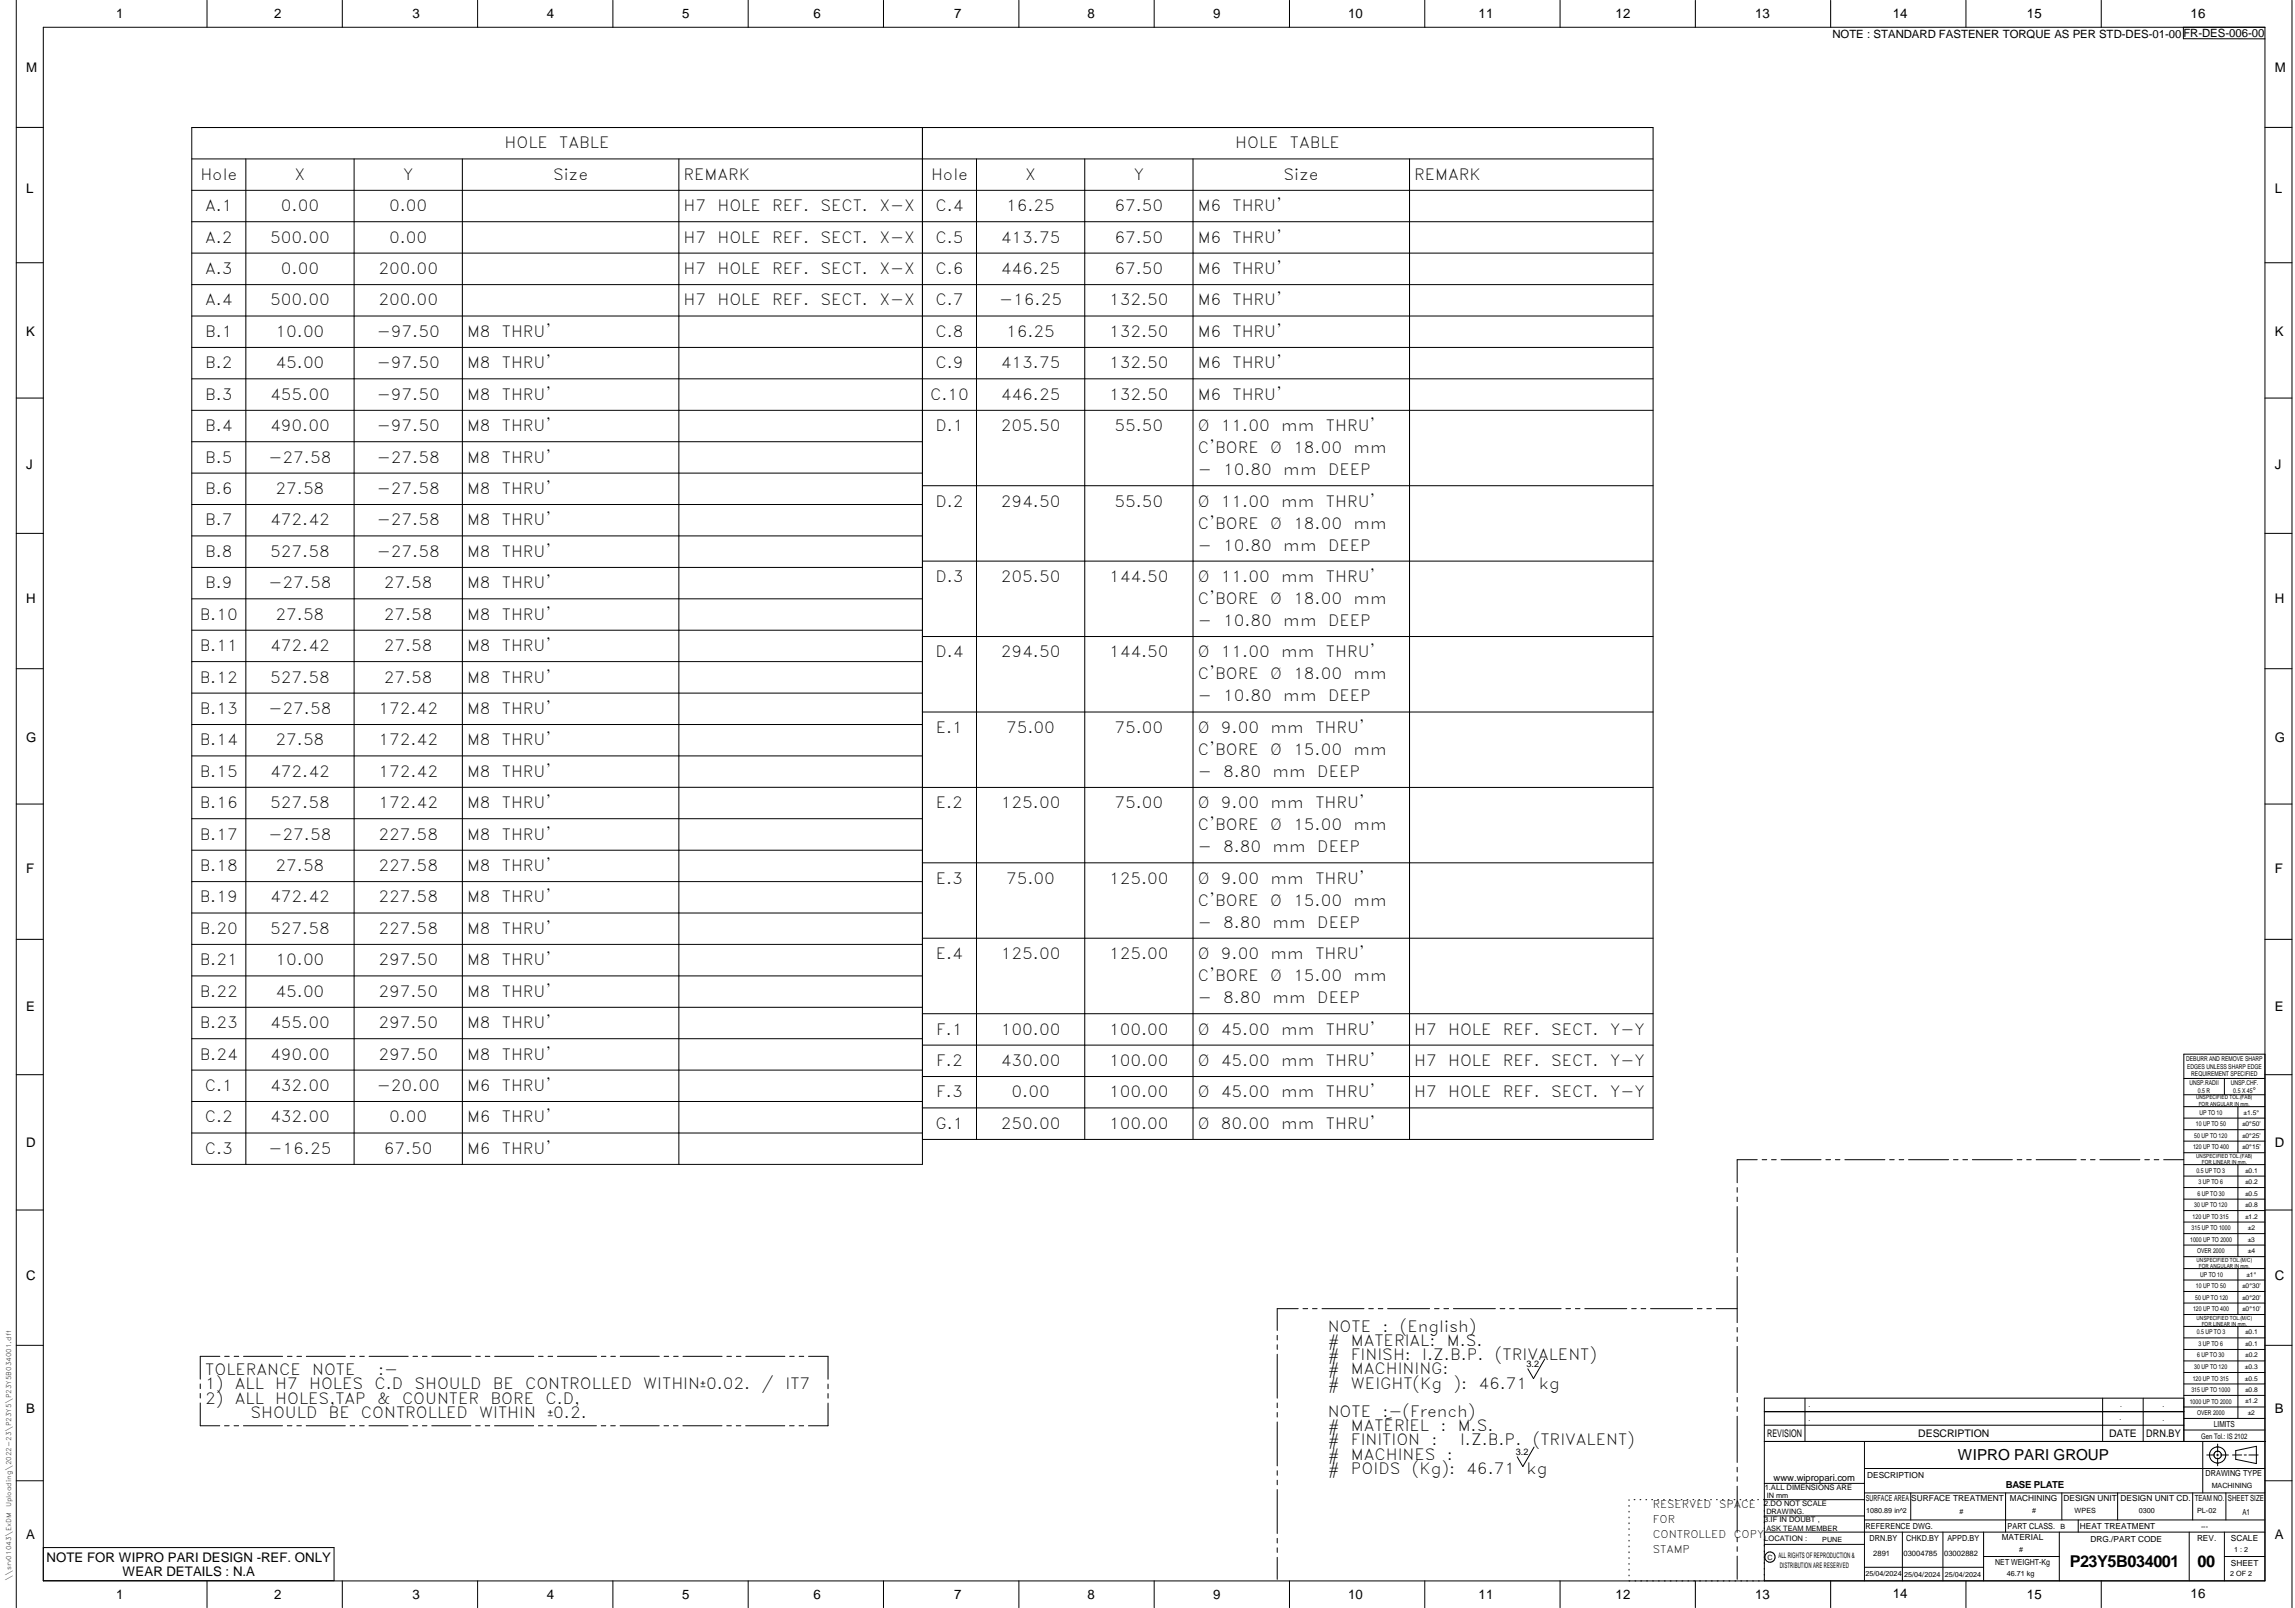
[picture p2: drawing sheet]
<svg xmlns="http://www.w3.org/2000/svg" width="848mm" height="594mm" viewBox="0 0 848 594" stroke-linecap="round" stroke-linejoin="round" font-family="sans-serif">
<defs><g id="words">
<g font-size="6">
<text x="764.8" y="578.9">P23Y5B034001</text>
<text x="812.1" y="578.9">00</text>
</g>
<g font-size="5.7">
<text x="186.5" y="54.8">HOLE</text>
<text x="206.6" y="54.8">TABLE</text>
<text x="456.5" y="54.8">HOLE</text>
<text x="476.6" y="54.8">TABLE</text>
<text x="74" y="66.4">Hole</text>
<text x="108.9" y="66.4">X</text>
<text x="148.9" y="66.4">Y</text>
<text x="204.4" y="66.4">Size</text>
<text x="252.6" y="66.4">REMARK</text>
<text x="344" y="66.4">Hole</text>
<text x="378.9" y="66.4">X</text>
<text x="418.9" y="66.4">Y</text>
<text x="474.3" y="66.4">Size</text>
<text x="522.6" y="66.4">REMARK</text>
<text x="75.8" y="78">A.1</text>
<text x="103.8" y="78">0.00</text>
<text x="143.8" y="78">0.00</text>
<text x="252.6" y="78">H7</text>
<text x="265.1" y="78">HOLE</text>
<text x="285.3" y="78">REF.</text>
<text x="303.2" y="78">SECT.</text>
<text x="325" y="78">X-X</text>
<text x="345.7" y="78">C.4</text>
<text x="371.8" y="78">16.25</text>
<text x="411.8" y="78">67.50</text>
<text x="442.6" y="78">M6</text>
<text x="455.5" y="78">THRU'</text>
<text x="75.8" y="89.7">A.2</text>
<text x="99.9" y="89.7">500.00</text>
<text x="143.8" y="89.7">0.00</text>
<text x="252.6" y="89.7">H7</text>
<text x="265.1" y="89.7">HOLE</text>
<text x="285.3" y="89.7">REF.</text>
<text x="303.2" y="89.7">SECT.</text>
<text x="325" y="89.7">X-X</text>
<text x="345.7" y="89.7">C.5</text>
<text x="369.9" y="89.7">413.75</text>
<text x="411.8" y="89.7">67.50</text>
<text x="442.6" y="89.7">M6</text>
<text x="455.5" y="89.7">THRU'</text>
<text x="75.8" y="101.3">A.3</text>
<text x="103.8" y="101.3">0.00</text>
<text x="139.9" y="101.3">200.00</text>
<text x="252.6" y="101.3">H7</text>
<text x="265.1" y="101.3">HOLE</text>
<text x="285.3" y="101.3">REF.</text>
<text x="303.2" y="101.3">SECT.</text>
<text x="325" y="101.3">X-X</text>
<text x="345.7" y="101.3">C.6</text>
<text x="369.9" y="101.3">446.25</text>
<text x="411.8" y="101.3">67.50</text>
<text x="442.6" y="101.3">M6</text>
<text x="455.5" y="101.3">THRU'</text>
<text x="75.8" y="112.9">A.4</text>
<text x="99.9" y="112.9">500.00</text>
<text x="139.9" y="112.9">200.00</text>
<text x="252.6" y="112.9">H7</text>
<text x="265.1" y="112.9">HOLE</text>
<text x="285.3" y="112.9">REF.</text>
<text x="303.2" y="112.9">SECT.</text>
<text x="325" y="112.9">X-X</text>
<text x="345.7" y="112.9">C.7</text>
<text x="369.2" y="112.9">-16.25</text>
<text x="409.8" y="112.9">132.50</text>
<text x="442.6" y="112.9">M6</text>
<text x="455.5" y="112.9">THRU'</text>
<text x="75.8" y="124.5">B.1</text>
<text x="101.8" y="124.5">10.00</text>
<text x="139.2" y="124.5">-97.50</text>
<text x="172.6" y="124.5">M8</text>
<text x="185.5" y="124.5">THRU'</text>
<text x="345.7" y="124.5">C.8</text>
<text x="371.8" y="124.5">16.25</text>
<text x="409.8" y="124.5">132.50</text>
<text x="442.6" y="124.5">M6</text>
<text x="455.5" y="124.5">THRU'</text>
<text x="75.8" y="136.1">B.2</text>
<text x="101.8" y="136.1">45.00</text>
<text x="139.2" y="136.1">-97.50</text>
<text x="172.6" y="136.1">M8</text>
<text x="185.5" y="136.1">THRU'</text>
<text x="345.7" y="136.1">C.9</text>
<text x="369.9" y="136.1">413.75</text>
<text x="409.8" y="136.1">132.50</text>
<text x="442.6" y="136.1">M6</text>
<text x="455.5" y="136.1">THRU'</text>
<text x="75.8" y="147.7">B.3</text>
<text x="99.9" y="147.7">455.00</text>
<text x="139.2" y="147.7">-97.50</text>
<text x="172.6" y="147.7">M8</text>
<text x="185.5" y="147.7">THRU'</text>
<text x="343.7" y="147.7">C.10</text>
<text x="369.9" y="147.7">446.25</text>
<text x="409.8" y="147.7">132.50</text>
<text x="442.6" y="147.7">M6</text>
<text x="455.5" y="147.7">THRU'</text>
<text x="75.8" y="159.3">B.4</text>
<text x="99.9" y="159.3">490.00</text>
<text x="139.2" y="159.3">-97.50</text>
<text x="172.6" y="159.3">M8</text>
<text x="185.5" y="159.3">THRU'</text>
<text x="345.7" y="159.3">D.1</text>
<text x="369.9" y="159.3">205.50</text>
<text x="411.8" y="159.3">55.50</text>
<text x="442.6" y="159.3">Ø</text>
<text x="451.2" y="159.3">11.00</text>
<text x="473.4" y="159.3">mm</text>
<text x="490" y="159.3">THRU'</text>
<text x="442.6" y="167.4">C'BORE</text>
<text x="469.3" y="167.4">Ø</text>
<text x="477.9" y="167.4">18.00</text>
<text x="500.2" y="167.4">mm</text>
<text x="75.8" y="170.9">B.5</text>
<text x="99.2" y="170.9">-27.58</text>
<text x="139.2" y="170.9">-27.58</text>
<text x="172.6" y="170.9">M8</text>
<text x="185.5" y="170.9">THRU'</text>
<text x="442.6" y="175.6">-</text>
<text x="451.9" y="175.6">10.80</text>
<text x="474.2" y="175.6">mm</text>
<text x="490.8" y="175.6">DEEP</text>
<text x="75.8" y="182.5">B.6</text>
<text x="101.8" y="182.5">27.58</text>
<text x="139.2" y="182.5">-27.58</text>
<text x="172.6" y="182.5">M8</text>
<text x="185.5" y="182.5">THRU'</text>
<text x="345.7" y="187.2">D.2</text>
<text x="369.9" y="187.2">294.50</text>
<text x="411.8" y="187.2">55.50</text>
<text x="442.6" y="187.2">Ø</text>
<text x="451.2" y="187.2">11.00</text>
<text x="473.4" y="187.2">mm</text>
<text x="490" y="187.2">THRU'</text>
<text x="75.8" y="194.1">B.7</text>
<text x="99.9" y="194.1">472.42</text>
<text x="139.2" y="194.1">-27.58</text>
<text x="172.6" y="194.1">M8</text>
<text x="185.5" y="194.1">THRU'</text>
<text x="442.6" y="195.3">C'BORE</text>
<text x="469.3" y="195.3">Ø</text>
<text x="477.9" y="195.3">18.00</text>
<text x="500.2" y="195.3">mm</text>
<text x="442.6" y="203.4">-</text>
<text x="451.9" y="203.4">10.80</text>
<text x="474.2" y="203.4">mm</text>
<text x="490.8" y="203.4">DEEP</text>
<text x="75.8" y="205.7">B.8</text>
<text x="99.9" y="205.7">527.58</text>
<text x="139.2" y="205.7">-27.58</text>
<text x="172.6" y="205.7">M8</text>
<text x="185.5" y="205.7">THRU'</text>
<text x="345.7" y="215.1">D.3</text>
<text x="369.9" y="215.1">205.50</text>
<text x="409.8" y="215.1">144.50</text>
<text x="442.6" y="215.1">Ø</text>
<text x="451.2" y="215.1">11.00</text>
<text x="473.4" y="215.1">mm</text>
<text x="490" y="215.1">THRU'</text>
<text x="75.8" y="217.3">B.9</text>
<text x="99.2" y="217.3">-27.58</text>
<text x="141.8" y="217.3">27.58</text>
<text x="172.6" y="217.3">M8</text>
<text x="185.5" y="217.3">THRU'</text>
<text x="442.6" y="223.2">C'BORE</text>
<text x="469.3" y="223.2">Ø</text>
<text x="477.9" y="223.2">18.00</text>
<text x="500.2" y="223.2">mm</text>
<text x="73.8" y="228.9">B.10</text>
<text x="101.8" y="228.9">27.58</text>
<text x="141.8" y="228.9">27.58</text>
<text x="172.6" y="228.9">M8</text>
<text x="185.5" y="228.9">THRU'</text>
<text x="442.6" y="231.3">-</text>
<text x="451.9" y="231.3">10.80</text>
<text x="474.2" y="231.3">mm</text>
<text x="490.8" y="231.3">DEEP</text>
<text x="73.8" y="240.6">B.11</text>
<text x="99.9" y="240.6">472.42</text>
<text x="141.8" y="240.6">27.58</text>
<text x="172.6" y="240.6">M8</text>
<text x="185.5" y="240.6">THRU'</text>
<text x="345.7" y="242.9">D.4</text>
<text x="369.9" y="242.9">294.50</text>
<text x="409.8" y="242.9">144.50</text>
<text x="442.6" y="242.9">Ø</text>
<text x="451.2" y="242.9">11.00</text>
<text x="473.4" y="242.9">mm</text>
<text x="490" y="242.9">THRU'</text>
<text x="442.6" y="251">C'BORE</text>
<text x="469.3" y="251">Ø</text>
<text x="477.9" y="251">18.00</text>
<text x="500.2" y="251">mm</text>
<text x="73.8" y="252.2">B.12</text>
<text x="99.9" y="252.2">527.58</text>
<text x="141.8" y="252.2">27.58</text>
<text x="172.6" y="252.2">M8</text>
<text x="185.5" y="252.2">THRU'</text>
<text x="73.8" y="263.8">B.13</text>
<text x="99.2" y="263.8">-27.58</text>
<text x="139.9" y="263.8">172.42</text>
<text x="172.6" y="263.8">M8</text>
<text x="185.5" y="263.8">THRU'</text>
<text x="442.6" y="259.2">-</text>
<text x="451.9" y="259.2">10.80</text>
<text x="474.2" y="259.2">mm</text>
<text x="490.8" y="259.2">DEEP</text>
<text x="73.8" y="275.4">B.14</text>
<text x="101.8" y="275.4">27.58</text>
<text x="139.9" y="275.4">172.42</text>
<text x="172.6" y="275.4">M8</text>
<text x="185.5" y="275.4">THRU'</text>
<text x="345.8" y="270.8">E.1</text>
<text x="371.8" y="270.8">75.00</text>
<text x="411.8" y="270.8">75.00</text>
<text x="442.6" y="270.8">Ø</text>
<text x="451.2" y="270.8">9.00</text>
<text x="469.5" y="270.8">mm</text>
<text x="486.1" y="270.8">THRU'</text>
<text x="442.6" y="278.9">C'BORE</text>
<text x="469.3" y="278.9">Ø</text>
<text x="477.9" y="278.9">15.00</text>
<text x="500.2" y="278.9">mm</text>
<text x="73.8" y="287">B.15</text>
<text x="99.9" y="287">472.42</text>
<text x="139.9" y="287">172.42</text>
<text x="172.6" y="287">M8</text>
<text x="185.5" y="287">THRU'</text>
<text x="442.6" y="287">-</text>
<text x="451.9" y="287">8.80</text>
<text x="470.2" y="287">mm</text>
<text x="486.8" y="287">DEEP</text>
<text x="73.8" y="298.6">B.16</text>
<text x="99.9" y="298.6">527.58</text>
<text x="139.9" y="298.6">172.42</text>
<text x="172.6" y="298.6">M8</text>
<text x="185.5" y="298.6">THRU'</text>
<text x="345.8" y="298.6">E.2</text>
<text x="369.9" y="298.6">125.00</text>
<text x="411.8" y="298.6">75.00</text>
<text x="442.6" y="298.6">Ø</text>
<text x="451.2" y="298.6">9.00</text>
<text x="469.5" y="298.6">mm</text>
<text x="486.1" y="298.6">THRU'</text>
<text x="73.8" y="310.2">B.17</text>
<text x="99.2" y="310.2">-27.58</text>
<text x="139.9" y="310.2">227.58</text>
<text x="172.6" y="310.2">M8</text>
<text x="185.5" y="310.2">THRU'</text>
<text x="442.6" y="306.7">C'BORE</text>
<text x="469.3" y="306.7">Ø</text>
<text x="477.9" y="306.7">15.00</text>
<text x="500.2" y="306.7">mm</text>
<text x="442.6" y="314.9">-</text>
<text x="451.9" y="314.9">8.80</text>
<text x="470.2" y="314.9">mm</text>
<text x="486.8" y="314.9">DEEP</text>
<text x="73.8" y="321.8">B.18</text>
<text x="101.8" y="321.8">27.58</text>
<text x="139.9" y="321.8">227.58</text>
<text x="172.6" y="321.8">M8</text>
<text x="185.5" y="321.8">THRU'</text>
<text x="345.8" y="326.5">E.3</text>
<text x="371.8" y="326.5">75.00</text>
<text x="409.8" y="326.5">125.00</text>
<text x="442.6" y="326.5">Ø</text>
<text x="451.2" y="326.5">9.00</text>
<text x="469.5" y="326.5">mm</text>
<text x="486.1" y="326.5">THRU'</text>
<text x="73.8" y="333.4">B.19</text>
<text x="99.9" y="333.4">472.42</text>
<text x="139.9" y="333.4">227.58</text>
<text x="172.6" y="333.4">M8</text>
<text x="185.5" y="333.4">THRU'</text>
<text x="442.6" y="334.6">C'BORE</text>
<text x="469.3" y="334.6">Ø</text>
<text x="477.9" y="334.6">15.00</text>
<text x="500.2" y="334.6">mm</text>
<text x="73.8" y="345.1">B.20</text>
<text x="99.9" y="345.1">527.58</text>
<text x="139.9" y="345.1">227.58</text>
<text x="172.6" y="345.1">M8</text>
<text x="185.5" y="345.1">THRU'</text>
<text x="442.6" y="342.8">-</text>
<text x="451.9" y="342.8">8.80</text>
<text x="470.2" y="342.8">mm</text>
<text x="486.8" y="342.8">DEEP</text>
<text x="73.8" y="356.7">B.21</text>
<text x="101.8" y="356.7">10.00</text>
<text x="139.9" y="356.7">297.50</text>
<text x="172.6" y="356.7">M8</text>
<text x="185.5" y="356.7">THRU'</text>
<text x="345.8" y="354.4">E.4</text>
<text x="369.9" y="354.4">125.00</text>
<text x="409.8" y="354.4">125.00</text>
<text x="442.6" y="354.4">Ø</text>
<text x="451.2" y="354.4">9.00</text>
<text x="469.5" y="354.4">mm</text>
<text x="486.1" y="354.4">THRU'</text>
<text x="442.6" y="362.5">C'BORE</text>
<text x="469.3" y="362.5">Ø</text>
<text x="477.9" y="362.5">15.00</text>
<text x="500.2" y="362.5">mm</text>
<text x="73.8" y="368.3">B.22</text>
<text x="101.8" y="368.3">45.00</text>
<text x="139.9" y="368.3">297.50</text>
<text x="172.6" y="368.3">M8</text>
<text x="185.5" y="368.3">THRU'</text>
<text x="442.6" y="370.6">-</text>
<text x="451.9" y="370.6">8.80</text>
<text x="470.2" y="370.6">mm</text>
<text x="486.8" y="370.6">DEEP</text>
<text x="73.8" y="379.9">B.23</text>
<text x="99.9" y="379.9">455.00</text>
<text x="139.9" y="379.9">297.50</text>
<text x="172.6" y="379.9">M8</text>
<text x="185.5" y="379.9">THRU'</text>
<text x="345.9" y="382.2">F.1</text>
<text x="369.9" y="382.2">100.00</text>
<text x="409.8" y="382.2">100.00</text>
<text x="442.6" y="382.2">Ø</text>
<text x="451.2" y="382.2">45.00</text>
<text x="473.4" y="382.2">mm</text>
<text x="490" y="382.2">THRU'</text>
<text x="522.6" y="382.2">H7</text>
<text x="535.1" y="382.2">HOLE</text>
<text x="555.3" y="382.2">REF.</text>
<text x="573.2" y="382.2">SECT.</text>
<text x="595" y="382.2">Y-Y</text>
<text x="73.8" y="391.5">B.24</text>
<text x="99.9" y="391.5">490.00</text>
<text x="139.9" y="391.5">297.50</text>
<text x="172.6" y="391.5">M8</text>
<text x="185.5" y="391.5">THRU'</text>
<text x="345.9" y="393.8">F.2</text>
<text x="369.9" y="393.8">430.00</text>
<text x="409.8" y="393.8">100.00</text>
<text x="442.6" y="393.8">Ø</text>
<text x="451.2" y="393.8">45.00</text>
<text x="473.4" y="393.8">mm</text>
<text x="490" y="393.8">THRU'</text>
<text x="522.6" y="393.8">H7</text>
<text x="535.1" y="393.8">HOLE</text>
<text x="555.3" y="393.8">REF.</text>
<text x="573.2" y="393.8">SECT.</text>
<text x="595" y="393.8">Y-Y</text>
<text x="75.6" y="403.1">C.1</text>
<text x="99.9" y="403.1">432.00</text>
<text x="139.2" y="403.1">-20.00</text>
<text x="172.6" y="403.1">M6</text>
<text x="185.5" y="403.1">THRU'</text>
<text x="345.9" y="405.5">F.3</text>
<text x="373.8" y="405.5">0.00</text>
<text x="409.8" y="405.5">100.00</text>
<text x="442.6" y="405.5">Ø</text>
<text x="451.2" y="405.5">45.00</text>
<text x="473.4" y="405.5">mm</text>
<text x="490" y="405.5">THRU'</text>
<text x="522.6" y="405.5">H7</text>
<text x="535.1" y="405.5">HOLE</text>
<text x="555.3" y="405.5">REF.</text>
<text x="573.2" y="405.5">SECT.</text>
<text x="595" y="405.5">Y-Y</text>
<text x="75.6" y="414.7">C.2</text>
<text x="99.9" y="414.7">432.00</text>
<text x="143.8" y="414.7">0.00</text>
<text x="172.6" y="414.7">M6</text>
<text x="185.5" y="414.7">THRU'</text>
<text x="345.7" y="417.1">G.1</text>
<text x="369.9" y="417.1">250.00</text>
<text x="409.8" y="417.1">100.00</text>
<text x="442.6" y="417.1">Ø</text>
<text x="451.2" y="417.1">80.00</text>
<text x="473.4" y="417.1">mm</text>
<text x="490" y="417.1">THRU'</text>
<text x="75.6" y="426.3">C.3</text>
<text x="99.2" y="426.3">-16.25</text>
<text x="141.8" y="426.3">67.50</text>
<text x="172.6" y="426.3">M6</text>
<text x="185.5" y="426.3">THRU'</text>
<text x="490.6" y="492">NOTE</text>
<text x="510.8" y="492">:</text>
<text x="517.3" y="492">(English)</text>
<text x="490.6" y="497.2">#</text>
<text x="499.2" y="497.2">MATERIAL:</text>
<text x="534.7" y="497.2">M.S.</text>
<text x="490.6" y="502.5">#</text>
<text x="499.2" y="502.5">FINISH:</text>
<text x="525.6" y="502.5">I.Z.B.P.</text>
<text x="552.4" y="502.5">(TRIVALENT)</text>
<text x="75.9" y="508">TOLERANCE</text>
<text x="115.4" y="508">NOTE</text>
<text x="139.7" y="508">:-</text>
<text x="490.6" y="507.7">#</text>
<text x="499.2" y="507.7">MACHINING:</text>
<text x="75.9" y="513.3">1)</text>
<text x="86.8" y="513.3">ALL</text>
<text x="101.7" y="513.3">H7</text>
<text x="114.3" y="513.3">HOLES</text>
<text x="138.4" y="513.3">C.D</text>
<text x="153.2" y="513.3">SHOULD</text>
<text x="182.1" y="513.3">BE</text>
<text x="194" y="513.3">CONTROLLED</text>
<text x="237.7" y="513.3">WITHINu0.02.</text>
<text x="281.4" y="513.3">/</text>
<text x="290.2" y="513.3">IT7</text>
<text x="490.6" y="513">#</text>
<text x="499.2" y="513">WEIGHT(Kg</text>
<text x="537.1" y="513">):</text>
<text x="546.4" y="513">46.71</text>
<text x="568.6" y="513">kg</text>
<text x="75.9" y="518.5">2)</text>
<text x="86.8" y="518.5">ALL</text>
<text x="101.7" y="518.5">HOLES,TAP</text>
<text x="139.4" y="518.5">&amp;</text>
<text x="148.6" y="518.5">COUNTER</text>
<text x="181.3" y="518.5">BORE</text>
<text x="201.6" y="518.5">C.D,</text>
<text x="92.6" y="523.8">SHOULD</text>
<text x="121.4" y="523.8">BE</text>
<text x="133.4" y="523.8">CONTROLLED</text>
<text x="177.1" y="523.8">WITHIN</text>
<text x="490.6" y="523.5">NOTE</text>
<text x="510.8" y="523.5">:-(French)</text>
<text x="490.6" y="528.7">#</text>
<text x="490.6" y="534">#</text>
<text x="499.2" y="534">FINITION</text>
<text x="499.2" y="528.7">MATÉRIEL</text>
<text x="529" y="534">:</text>
<text x="532.3" y="528.7">:</text>
<text x="538.7" y="528.7">M.S.</text>
<text x="539.5" y="534">I.Z.B.P.</text>
<text x="566.4" y="534">(TRIVALENT)</text>
<text x="490.6" y="539.2">#</text>
<text x="499.2" y="539.2">MACHINES</text>
<text x="534.7" y="539.2">:</text>
<text x="490.6" y="544.5">#</text>
<text x="499.2" y="544.5">POIDS</text>
<text x="521.7" y="544.5">(Kg):</text>
<text x="541.9" y="544.5">46.71</text>
<text x="564.1" y="544.5">kg</text>
</g>
<text font-size="5.6" x="723.5" y="539.3">WIPRO PARI GROUP</text>
<text font-size="5.4" x="202.3" y="523.8">u0.2.</text>
<g font-size="4.9">
<text x="42.9" y="6.6">1</text>
<text x="101.3" y="6.7">2</text>
<text x="152.5" y="6.7">3</text>
<text x="202.1" y="6.7">4</text>
<text x="252.1" y="6.7">5</text>
<text x="300.6" y="6.7">6</text>
<text x="352.6" y="6.7">7</text>
<text x="401.9" y="6.7">8</text>
<text x="448.4" y="6.7">9</text>
<text x="498.1" y="6.7">10</text>
<text x="546.4" y="6.7">11</text>
<text x="597" y="6.7">12</text>
<text x="648.5" y="6.6">13</text>
<text x="699.4" y="6.6">14</text>
<text x="749" y="6.7">15</text>
<text x="809.5" y="6.6">16</text>
<text x="9.7" y="26.7">M</text>
<text x="840.6" y="26.7">M</text>
<text x="9.7" y="71.4">L</text>
<text x="840.6" y="71.4">L</text>
<text x="9.7" y="124.2">K</text>
<text x="840.6" y="124.2">K</text>
<text x="9.7" y="173.4">J</text>
<text x="840.6" y="173.4">J</text>
<text x="9.7" y="222.7">H</text>
<text x="840.6" y="222.7">H</text>
<text x="9.7" y="274.3">G</text>
<text x="840.6" y="274.3">G</text>
<text x="9.7" y="322.6">F</text>
<text x="840.6" y="322.6">F</text>
<text x="9.7" y="373.3">E</text>
<text x="840.6" y="373.3">E</text>
<text x="9.7" y="423.8">D</text>
<text x="840.6" y="423.8">D</text>
<text x="9.7" y="472.8">C</text>
<text x="840.6" y="472.8">C</text>
<text x="9.7" y="522.1">B</text>
<text x="840.6" y="522.1">B</text>
<text x="9.7" y="568.7">A</text>
<text x="840.6" y="568.7">A</text>
<text x="17.2" y="577">NOTE FOR WIPRO PARI DESIGN -REF. ONLY</text>
<text x="45.3" y="582.3">WEAR DETAILS : N.A</text>
<text x="42.9" y="590.6">1</text>
<text x="101.3" y="590.7">2</text>
<text x="152.5" y="590.7">3</text>
<text x="202.1" y="590.7">4</text>
<text x="252.1" y="590.7">5</text>
<text x="300.6" y="590.7">6</text>
<text x="352.6" y="590.7">7</text>
<text x="401.9" y="590.7">8</text>
<text x="448.4" y="590.7">9</text>
<text x="498.1" y="590.7">10</text>
<text x="546.4" y="590.7">11</text>
<text x="597" y="590.7">12</text>
<text x="648.5" y="590.6">13</text>
<text x="699.4" y="590.5">14</text>
<text x="749" y="590.7">15</text>
<text x="809.5" y="590.5">16</text>
</g>
<text font-size="4.2" x="677.1" y="13.9">NOTE : STANDARD FASTENER TORQUE AS PER STD-DES-01-00FR-DES-006-00</text>
<g font-size="3.9">
<text x="653" y="530.9">REVISION</text>
<text x="708.9" y="530.9">DESCRIPTION</text>
<text x="779.4" y="530.9">DATE</text>
<text x="793.1" y="530.9">DRN.BY</text>
<text x="610.8" y="557.1">RESERVED</text>
<text x="635.2" y="557.1">SPACE</text>
<text x="610.8" y="562.7">FOR</text>
<text x="610.8" y="568.3">CONTROLLED</text>
<text x="640.7" y="568.3">COPY</text>
<text x="610.8" y="573.8">STAMP</text>
</g>
<text font-size="3.6" x="741.2" y="549.8">BASE PLATE</text>
<text font-size="3.5" x="655.4" y="547.1">www.wipropari.com</text>
<g font-size="3.4">
<text x="564" y="505.1">3.2</text>
<text x="560.1" y="537.6">3.2</text>
</g>
<g font-size="3.1">
<text x="818.1" y="527.3">LIMITS</text>
<text x="815" y="545.5">DRAWING TYPE</text>
<text x="690" y="546.1">DESCRIPTION</text>
<text x="689.5" y="554.6">SURFACE AREA</text>
<text x="706.2" y="554.6">SURFACE TREATMENT</text>
<text x="742.7" y="554.6">MACHINING</text>
<text x="762.5" y="554.6">DESIGN UNIT</text>
<text x="783.6" y="554.6">DESIGN UNIT CD.</text>
<text x="811" y="554.4">TEAM NO.</text>
<text x="823.3" y="554.5">SHEET SIZE</text>
<text x="828.6" y="559.9">A1</text>
<text x="689.4" y="564.9">REFERENCE DWG.</text>
<text x="690.8" y="569.3">DRN.BY</text>
<text x="704.4" y="569.2">CHKD.BY</text>
<text x="719.6" y="569.3">APPD.BY</text>
<text x="739.7" y="569.1">MATERIAL</text>
<text x="741.8" y="564.7">PART CLASS.</text>
<text x="768.6" y="564.7">HEAT TREATMENT</text>
<text x="772.5" y="569.7">DRG./PART CODE</text>
<text x="811.9" y="569.3">REV.</text>
<text x="824.4" y="569.4">SCALE</text>
<text x="737.3" y="578">NET WEIGHT-Kg</text>
<text x="824.4" y="578.5">SHEET</text>
</g>
<text font-size="3" x="832.4" y="403.9">°</text>
<g font-size="2.8">
<text x="813.4" y="531.5">Gen Tol.: IS 2102</text>
<text x="652.1" y="550.4">1.ALL DIMENSIONS ARE</text>
<text x="652" y="556.4">2.DO NOT SCALE</text>
<text x="652" y="562.5">3.IF IN DOUBT ,</text>
<text x="652" y="569.2">LOCATION :</text>
<text x="657.2" y="575.8">ALL RIGHTS OF REPRODUCTION &amp;</text>
<text x="692.2" y="575">2891</text>
<text x="703.4" y="574.9">03004785</text>
<text x="718.4" y="575">03002882</text>
<text x="657.7" y="579.2">DISTRIBUTION ARE RESERVED</text>
</g>
<g font-size="2.7">
<text x="817.3" y="549.9">MACHINING</text>
<text x="652.9" y="553.5">IN mm</text>
<text x="652.7" y="559.5">DRAWING.</text>
<text x="689.6" y="559.1">1080.89 in^2</text>
<text x="724.1" y="559.2">#</text>
<text x="751" y="559.1">#</text>
<text x="766.6" y="559">WPES</text>
<text x="790.3" y="558.8">0300</text>
<text x="811.9" y="558.8">PL-02</text>
<text x="652.7" y="565.5">ASK TEAM MEMBER</text>
<text x="673.4" y="569.6">PUNE</text>
<text x="761.4" y="564.9">B</text>
<text x="813.3" y="564.9">---</text>
<text x="746.1" y="573.2">#</text>
<text x="825.6" y="573.4">1 : 2</text>
<text x="653.1" y="576.3">C</text>
<text x="689.4" y="582.4">25/04/2024</text>
<text x="703.7" y="582.5">25/04/2024</text>
<text x="718.7" y="582.6">25/04/2024</text>
<text x="741.6" y="582.2">46.71 kg</text>
<text x="824.1" y="582.4">2 OF 2</text>
</g>
<g font-size="2.5">
<text x="807.8" y="392">DEBURR AND REMOVE SHARP</text>
<text x="808.2" y="394.8">EDGES UNLESS SHARP EDGE</text>
<text x="809.1" y="400.9">UNSP.RADII</text>
<text x="809.8" y="397.6">REQUIREMENT SPECIFIED</text>
<text x="824.4" y="400.7">UNSP.CHF.</text>
<text x="812.2" y="403.6">0.5 R</text>
<text x="825.3" y="403.9">0.5 X 45</text>
<text x="812.8" y="411.8">UP TO 10</text>
<text x="829.1" y="411.9">±1.5°</text>
<text x="811.4" y="416.1">10 UP TO 50</text>
<text x="828.5" y="416.1">±0°50'</text>
<text x="810.4" y="424.5">120 UP TO 400</text>
<text x="810.9" y="420.3">50 UP TO 120</text>
<text x="828.5" y="424.5">±0°15'</text>
<text x="828.5" y="420.3">±0°25'</text>
<text x="811.7" y="433.2">0.5 UP TO 3</text>
<text x="812.5" y="437.5">3 UP TO 6</text>
<text x="829.6" y="437.4">±0.2</text>
<text x="829.6" y="433.2">±0.1</text>
<text x="812" y="441.7">6 UP TO 30</text>
<text x="829.6" y="441.7">±0.5</text>
<text x="810.9" y="445.9">30 UP TO 120</text>
<text x="829.6" y="446">±0.8</text>
<text x="809.9" y="454.4">315 UP TO 1000</text>
<text x="810.3" y="450.2">120 UP TO 315</text>
<text x="829.6" y="450.2">±1.2</text>
<text x="830.7" y="454.4">±2</text>
<text x="809.4" y="458.7">1000 UP TO 2000</text>
<text x="830.6" y="458.7">±3</text>
<text x="811.9" y="463">OVER 2000</text>
<text x="830.7" y="463">±4</text>
<text x="813.1" y="471.6">UP TO 10</text>
<text x="830.1" y="471.6">±1°</text>
<text x="811.4" y="475.9">10 UP TO 50</text>
<text x="828.5" y="475.9">±0°30'</text>
<text x="810.4" y="484.4">120 UP TO 400</text>
<text x="811.2" y="480.1">50 UP TO 120</text>
<text x="828.5" y="484.4">±0°10'</text>
<text x="828.5" y="480.1">±0°20'</text>
<text x="811.7" y="493">0.5 UP TO 3</text>
<text x="812.4" y="497.2">3 UP TO 6</text>
<text x="829.6" y="497.3">±0.1</text>
<text x="829.6" y="493">±0.1</text>
<text x="811.9" y="501.5">6 UP TO 30</text>
<text x="829.6" y="501.5">±0.2</text>
<text x="810.8" y="505.8">30 UP TO 120</text>
<text x="829.6" y="505.8">±0.3</text>
<text x="809.8" y="514.3">315 UP TO 1000</text>
<text x="810.3" y="510.1">120 UP TO 315</text>
<text x="829.6" y="510">±0.5</text>
<text x="829.6" y="514.3">±0.8</text>
<text x="668.4" y="519.9">.</text>
<text x="783.5" y="520">.</text>
<text x="799.1" y="519.9">.</text>
<text x="809.2" y="518.5">1000 UP TO 2000</text>
<text x="829.6" y="518.5">±1.2</text>
<text x="668.4" y="524.9">.</text>
<text x="783.3" y="524.8">.</text>
<text x="799.1" y="524.8">.</text>
<text x="811.9" y="522.8">OVER 2000</text>
<text x="830.6" y="522.7">±2</text>
</g>
<g font-size="2.4">
<text x="4.1" y="556.9" transform="rotate(-90 4.1 556.9)">Uploading\2022-23\P23Y5\P23Y5B034001.dft</text>
<text x="4.1" y="584.1" transform="rotate(-90 4.1 584.1)">\\srv01043\ExDM</text>
</g>
<g font-size="2.1">
<text x="811.5" y="406.1">UNSPECIFIED TOL.(FAB)</text>
<text x="812.5" y="408.5">FOR ANGULAR IN mm.</text>
<text x="811.6" y="427.7">UNSPECIFIED TOL.(FAB)</text>
<text x="813.6" y="430.1">FOR LINEAR IN mm.</text>
<text x="811.7" y="466.1">UNSPECIFIED TOL.(M/C)</text>
<text x="812.5" y="468.5">FOR ANGULAR IN mm.</text>
<text x="811.7" y="487.6">UNSPECIFIED TOL.(M/C)</text>
<text x="813.6" y="489.9">FOR LINEAR IN mm.</text>
</g>
</g></defs>
<g fill="none" stroke="#000" stroke-width=".37">
<path d="M6 .1v593.9M16 10.1h821v573.9l-821 .1zM76.5 .1v10M126.5 .1v10M176.5 .1v10M226.5 .1v10M276.5 .1v10M326.5 .1v10M376.5 .1v10M426.5 .1v10M476.5 .1v10M526.5 .1v10"/>
<path d="M576.5 .1v10M626.5 .1v10M676.5 .1v10M726.5 .1v10M776.5 .1v10M806.8 10.1v4.2l30.2 .1M847 .1v593.9M6 47.1h10M70.9 58.7h540M90.8 58.7v371.5M130.9 58.7v371.5M170.9 58.7v371.5"/>
<path d="M250.9 58.7v371.5M340.9 47.1v383.1h-270v-383.1h540v373.9h-270M360.8 58.7v362.3M400.9 58.7v362.3M440.9 58.7v362.3M520.9 58.7v362.3M837 47.1h10M70.9 70.3h540M6 97.1h10M70.9 81.9h540M70.9 93.5h540M837 97.1h10"/>
<path d="M70.9 105.2h540M70.9 116.8h540M70.9 128.4h540M70.9 140h540M6 147.1h10M70.9 151.6h540M837 147.1h10M70.9 163.2h270M70.9 174.8h270M340.9 179.5h270M6 197.1h10M70.9 186.4h270"/>
<path d="M70.9 198h270M837 197.1h10M70.9 209.6h270M340.9 207.3h270M70.9 221.2h270M70.9 232.8h270M340.9 235.2h270M6 247.1h10M70.9 244.4h270M70.9 256.1h270M837 247.1h10M70.9 267.7h270"/>
<path d="M70.9 279.3h270M340.9 263.1h270M6 297.1h10M70.9 290.9h540M837 297.1h10M70.9 302.5h270M70.9 314.1h270M340.9 318.8h270M70.9 325.7h270M70.9 337.3h270M6 347h10M70.9 348.9h270"/>
<path d="M340.9 346.6h270M837 347h10M70.9 360.6h270M70.9 372.2h270M340.9 374.5h270M6 397h10M70.9 383.8h270M70.9 395.4h270M340.9 386.1h270M340.9 397.7h270M807 398.4h30M822 398.4v6.1"/>
<path d="M837 397h10M837 389.5h-30v143.1M70.9 407h270M70.9 418.6h270M340.9 409.3h270M807 404.5h30M807 408.9h30M807 413.1h30M807 417.4h30M827 408.9v17M641.9 438.7v1.8M649.4 428.5h-7.5v8.5"/>
<path d="M651.2 428.5h1.7M654.6 428.5h1.8M658.2 428.5h14.7M674.7 428.5h1.7M678.2 428.5h1.7M681.7 428.5h14.8M698.3 428.5h1.7M701.8 428.5h1.7M705.3 428.5h14.7M721.9 428.5h1.7M725.3 428.5h1.8M728.9 428.5h14.7"/>
<path d="M745.4 428.5h1.7M748.9 428.5h1.7M752.4 428.5h14.8M769 428.5h1.7M772.5 428.5h1.7M776 428.5h14.7M792.6 428.5h1.7M796 428.5h1.8M799.5 428.5h7.4M807 421.6h30M807 425.9h30M807 430.3h30"/>
<path d="M807 434.5h30M807 438.7h30M827 430.3v34M6 447h10M641.9 442.3v1.6M641.9 445.8v17M807 443h30M807 447.3h30M807 451.5h30M807 455.8h30M807 460h30M837 447h10"/>
<path d="M641.9 464.6v1.7M641.9 468.1v1.7M641.9 471.6v17.1M807 464.3h30M807 468.7h30M807 472.9h30M807 477.1h30M827 468.7v16.9M6 497h10M472 493.4v1.6M472 496.8v1.8M479.7 483.5h-7.7v8"/>
<path d="M481.5 483.5h1.7M485 483.5h1.7M488.5 483.5h15.5M505.8 483.5h1.7M509.3 483.5h1.7M512.8 483.5h15.5M530.1 483.5h1.7M533.6 483.5h1.7M537.1 483.5h15.5M554.4 483.5h1.7M557.9 483.5h1.7M561.4 483.5h15.5"/>
<path d="M578.7 483.5h1.6M582.2 483.5h1.7M585.6 483.5h15.5M603 483.5h1.6M606.4 483.5h1.8M609.9 483.5h15.5M627.2 483.5h1.7M630.7 483.5h1.7M634.2 483.5h7.7M641.9 490.4v1.7M641.9 493.9v1.7M641.9 497.4v17.1"/>
<path d="M807 481.4h30M807 485.6h30M807 490.1h30M807 494.3h30M807 498.6h30M827 490.1v33.9M837 497h10M74 511.3v1.7M74 514.8v1.7M74 518.3v8.5h7.2M81.2 501.1h-7.2v8.4M83 501.1h1.7"/>
<path d="M86.5 501.1h1.7M90 501.1h14.4M106.2 501.1h1.7M109.7 501.1h1.7M113.2 501.1h14.4M129.4 501.1h1.7M132.9 501.1h1.7M136.4 501.1h14.4M152.6 501.1h1.7M156.1 501.1h1.7M159.6 501.1h14.4M175.8 501.1h1.7"/>
<path d="M179.3 501.1h1.7M182.8 501.1h14.4M199 501.1h1.7M202.5 501.1h1.7M206 501.1h14.4M222.2 501.1h1.7M225.7 501.1h1.7M229.2 501.1h14.4M245.4 501.1h1.7M248.9 501.1h1.7M252.4 501.1h14.4M268.6 501.1h1.7"/>
<path d="M272.1 501.1h1.7M275.6 501.1h14.4M291.8 501.1h1.7M295.3 501.1h1.7M298.8 501.1h7.2v8.5M306 518.4v8.4h-7.3M306 511.3v1.8M306 514.9v1.7M472 500.3v16.3M472 518.3v1.8M570.8 502.1l-4.1 7.2-2.1-3.6M641.9 516.3v1.6"/>
<path d="M641.9 519.8v1.7M667 516.6v16M777 516.6v16M792 516.6v16M807 502.8h30M807 507.1h30M807 511.3h30M807 515.5h30M807 519.8h30M807 516.6h-155v67.5M83 526.8h1.7M86.5 526.8h1.7"/>
<path d="M90 526.8h14.4M106.2 526.8h1.7M109.7 526.8h1.7M113.2 526.8h14.4M129.4 526.8h1.7M132.9 526.8h1.7M136.4 526.8h14.4M152.6 526.8h1.7M156.1 526.8h1.7M159.6 526.8h14.4M175.8 526.8h1.7M179.3 526.8h1.7"/>
<path d="M182.8 526.8h14.4M199 526.8h1.7M202.5 526.8h1.7M206 526.8h14.4M222.2 526.8h1.7M225.7 526.8h1.7M229.2 526.8h14.4M245.4 526.8h1.7M248.9 526.8h1.7M252.3 526.8h14.5M268.6 526.8h1.7M272.1 526.8h1.7"/>
<path d="M275.5 526.8h14.5M291.8 526.8h1.7M295.3 526.8h1.7M472 521.8v1.7M472 525.4v16.2M566.9 534.6l-4.2 7.2-2-3.6M641.9 523.2v17.1M652 532.6h185.2M652 521.5h155M652 526.5h155M689 532.6v51.4M807 524h30"/>
<path d="M807 528.3h30M814 532.6v19M815.5 537.5h2.8M819.1 537.5h.7M819.5 533.5v2.9M819.5 537.2v.7M819.5 538.7v2.8M820.6 537.5h2.9M825 537.5h3.4M826.2 535.9l7.6-1.6v6.4l-7.6-1.5zM829.3 537.5h.8M831 537.5h3.5"/>
<path d="M6 547.1h10M472 543.3v1.7M472 546.9v1.7M472 550.3v16.2M602 554.1v.3M602 556.2v.3M602 558.3v.3M603.8 554.1h.4M606 554.1h.3M608.2 554.1h.3M610.4 554.1h.3M612.6 554.1h.3"/>
<path d="M614.7 554.1h.3M616.9 554.1h.3M619.1 554.1h.3M621.2 554.1h.3M623.4 554.1h.3M625.6 554.1h.3M627.8 554.1h.3M629.9 554.1h.4M632.1 554.1h.3M634.3 554.1h.3M636.5 554.1h.3M638.6 554.1h.3"/>
<path d="M640.8 554.1h.3M641.9 542.1v1.7M641.9 545.6v1.7M641.9 549.1v17M643 554.1h.3M645.2 554.1h.3M647.3 554.1h.4M649.5 554.1h.3M652 548h37M689 542.5h148M689 551.6h148M689 554.1h-37.3"/>
<path d="M706.1 551.6v10M741.1 551.6v14.4M761.9 551.6v10M782.5 551.6v10M810.3 551.6v10M822.5 551.6v10M837 547.1h10M16 571.8h107.4v12.2h-107.4M472 568.3v1.8M472 571.8v1.7M472 575.4v8.1M602 560.5v.3"/>
<path d="M602 562.6v.3M602 564.8v.3M602 566.9v.3M602 569v.3M602 571.2v.3M602 573.3v.4M602 575.5v.3M602 577.6v.3M602 579.8v.3M641.9 567.9v1.7M641.9 571.4v1.8M641.9 574.9v8.6"/>
<path d="M652 570.6h37M652 560.1h37M689 561.6h148M689 579h44M703 566v18M718 566v18M733 575.1h28M733 566v18M761 566v18M768 561.6v4.4M809 566v18M822 566v18"/>
<path d="M822 575.1h15M837 566h-185M76.5 584.1v9.9M126.5 584.1v9.9M176.5 584.1v9.9M226.5 584.1v9.9M276.5 584.1v9.9M326.5 584.1v9.9M376.5 584.1v9.9M426.5 584.1v9.9M476.5 584.1v9.9M526.5 584.1v9.9"/>
<path d="M576.5 584.1v9.9M602 581.9v.3M626.5 584.1v9.9M676.5 584.1v9.9M726.5 584.1v9.9M776.5 584.1v9.9"/>
<circle cx="819.5" cy="537.5" r="2.99"/>
<circle cx="819.5" cy="537.5" r="1.39"/>
<circle cx="654.1" cy="575.3" r="1.9"/>
</g>
<use href="#words"/>
</svg>
